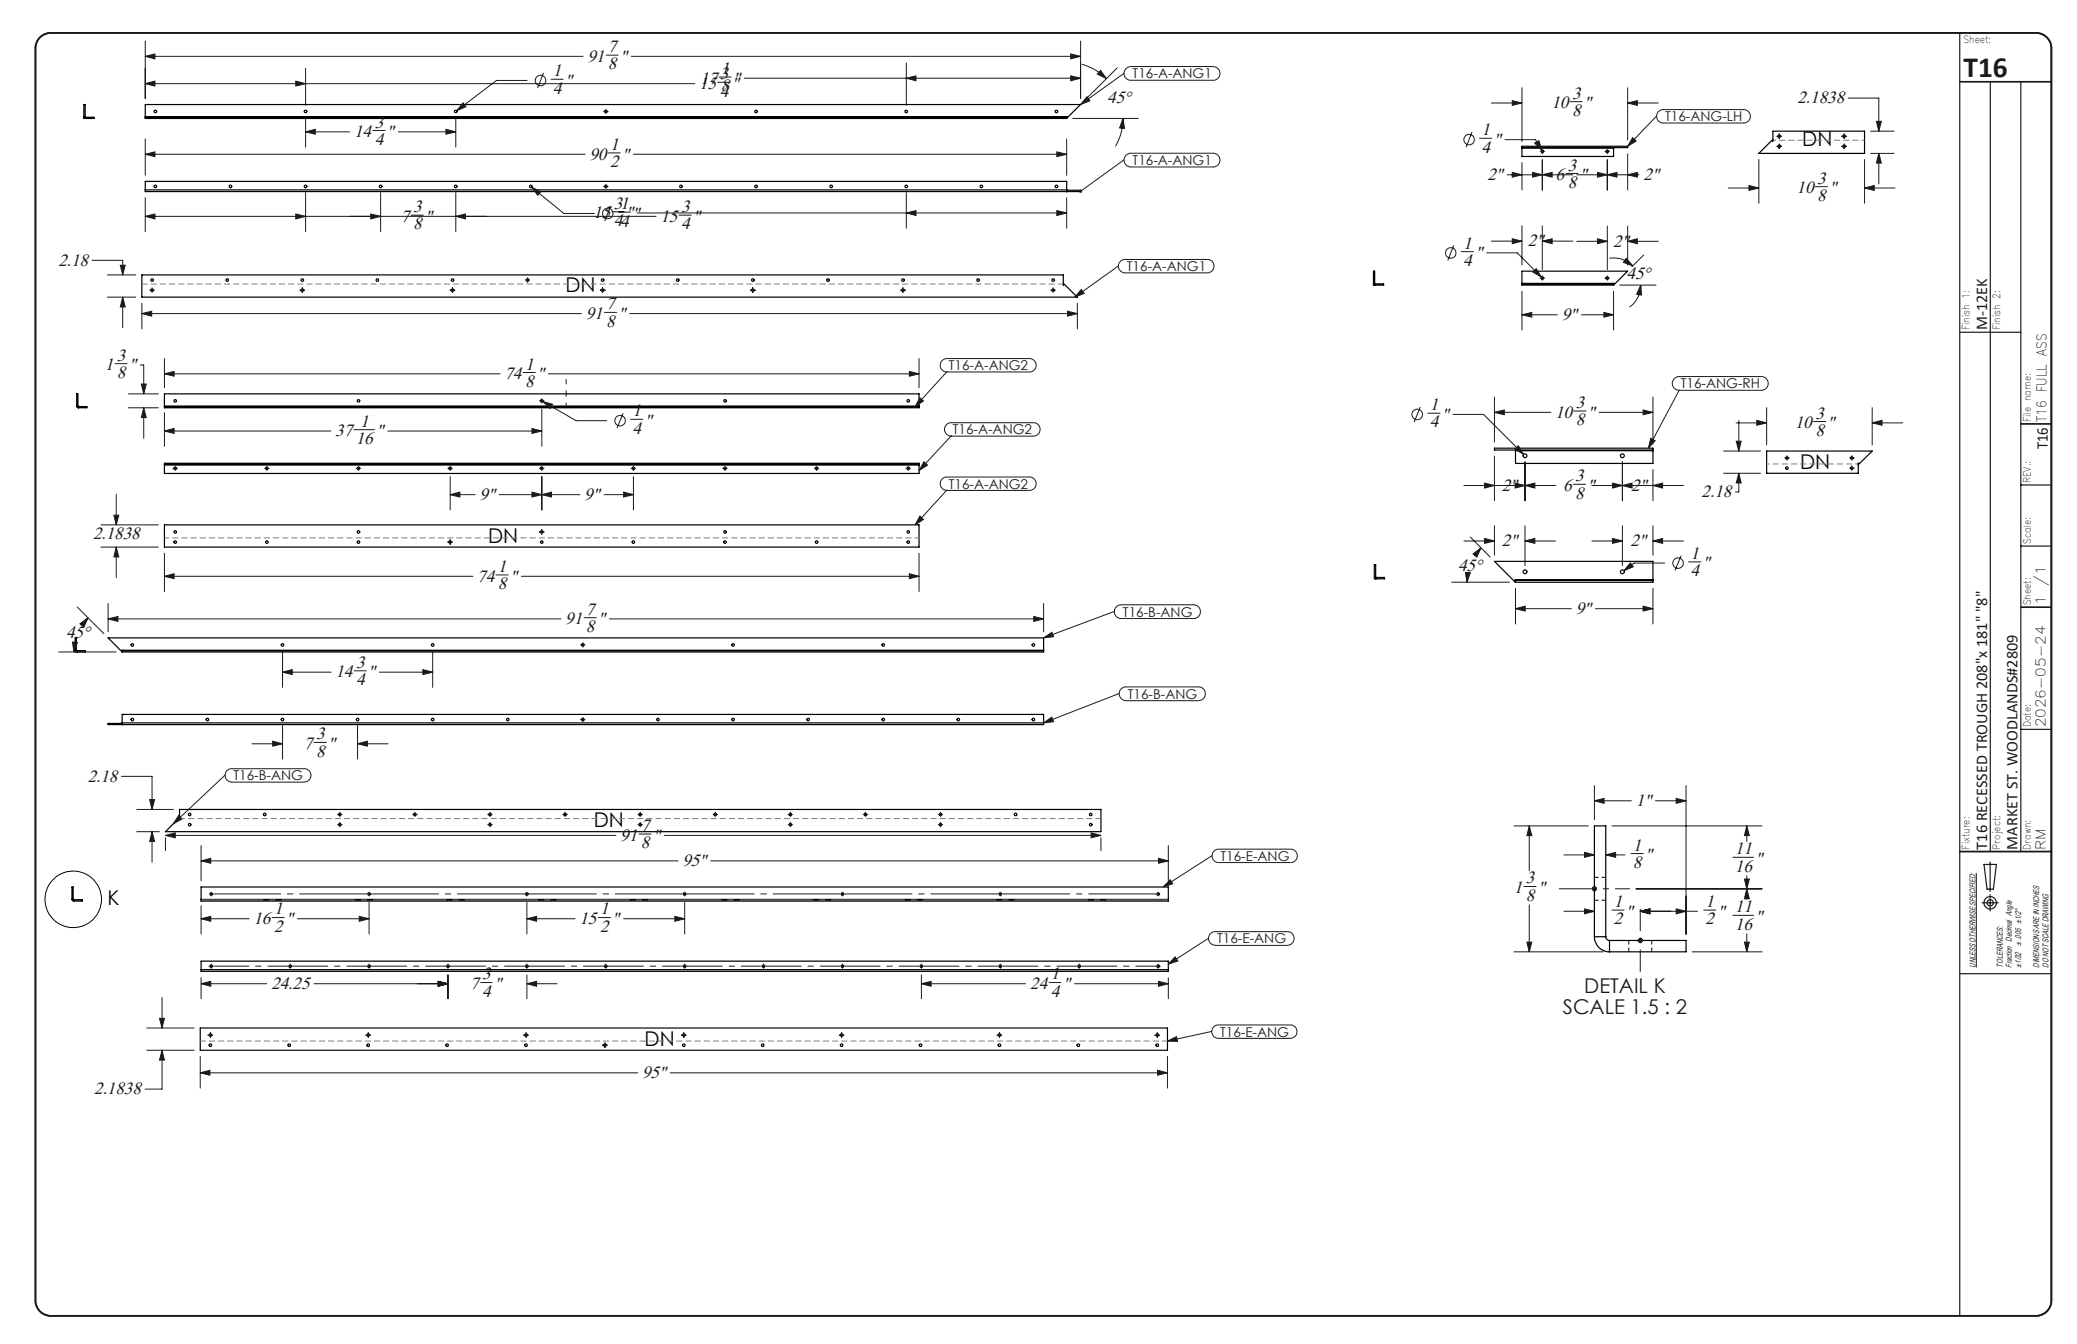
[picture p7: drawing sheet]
<svg xmlns="http://www.w3.org/2000/svg" width="432mm" height="279mm" viewBox="0 0 432 279" stroke-linecap="round" stroke-linejoin="round" font-family="sans-serif">
<defs><g id="words">
<text font-size="6.1" fill="#191924" x="408.2" y="16.1">T16</text>
<g font-size="4.2">
<text x="374.7" y="30.4">DN</text>
<text x="117.6" y="60.6">DN</text>
<text x="374.2" y="97.5">DN</text>
<text x="101.5" y="113">DN</text>
<text x="123.4" y="171.9">DN</text>
<text x="22.4" y="188.2">K</text>
<text x="134" y="217.4">DN</text>
</g>
<g font-size="4.2" fill="#191924">
<text x="329.4" y="206.5">DETAIL K</text>
<text x="324.9" y="210.7">SCALE 1.5 : 2</text>
</g>
<g font-size="3.7" fill="#191924">
<text x="126.4" y="10.8">7</text>
<text x="115" y="15.8">1</text>
<text x="117.5" y="17.8">&quot;</text>
<text x="122.1" y="12.8">91</text>
<text x="126.4" y="14.4">8</text>
<text x="128.9" y="12.8">&quot;</text>
<text x="145.6" y="17.4">173 &quot;</text>
<text x="149.9" y="15.4">1</text>
<text x="115" y="19.4">4</text>
<text x="145.3" y="18.5">15</text>
<text x="149.6" y="20.1">4</text>
<text x="149.9" y="19">8&quot;</text>
<text x="230.2" y="21.5">45°</text>
<text x="322.5" y="22.5">10</text>
<text x="326.8" y="20.5">3</text>
<text x="329.3" y="22.5">&quot;</text>
<text x="373.7" y="21.5">2.1838</text>
<text x="73.6" y="28.5">14</text>
<text x="77.9" y="26.5">3</text>
<text x="80.4" y="28.5">&quot;</text>
<text x="308" y="28.1">1</text>
<text x="326.8" y="24.1">8</text>
<text x="77.9" y="30.1">4</text>
<text x="122.5" y="33.2">90</text>
<text x="126.8" y="31.2">1</text>
<text x="126.8" y="34.8">2</text>
<text x="129.3" y="33.2">&quot;</text>
<text x="308" y="31.7">4</text>
<text x="310.5" y="30.1">&quot;</text>
<text x="325.9" y="35.4">3</text>
<text x="309.2" y="37.4">2&quot;</text>
<text x="323.4" y="37.4">6</text>
<text x="325.9" y="39">8</text>
<text x="328.5" y="37.4">&quot;</text>
<text x="341.7" y="37.4">2&quot;</text>
<text x="373.5" y="40.2">10</text>
<text x="377.8" y="38.2">3</text>
<text x="377.8" y="41.8">8</text>
<text x="380.3" y="40.2">&quot;</text>
<text x="83.3" y="46.1">7</text>
<text x="85.9" y="47.7">8</text>
<text x="85.9" y="44.1">3</text>
<text x="88.4" y="46.1">&quot;</text>
<text x="123.3" y="45.4">15</text>
<text x="127.6" y="47">44</text>
<text x="127.6" y="43.4">31</text>
<text x="130.1" y="45.4">&quot;&quot;</text>
<text x="137.3" y="46.1">15</text>
<text x="141.6" y="44.1">3</text>
<text x="141.6" y="47.7">4</text>
<text x="144.1" y="46.1">&quot;</text>
<text x="304.2" y="51.7">1</text>
<text x="306.7" y="53.7">&quot;</text>
<text x="317.6" y="51.2">2&quot;</text>
<text x="335.4" y="51.3">2&quot;</text>
<text x="12.1" y="55.2">2.18</text>
<text x="304.2" y="55.3">4</text>
<text x="338.2" y="58.1">45°</text>
<text x="126.1" y="64.3">7</text>
<text x="121.8" y="66.3">91</text>
<text x="126.1" y="67.9">8</text>
<text x="128.6" y="66.3">&quot;</text>
<text x="324.7" y="66.5">9&quot;</text>
<text x="21.8" y="77">1</text>
<text x="24.3" y="75">3</text>
<text x="26.8" y="77">&quot;</text>
<text x="109.2" y="76.8">1</text>
<text x="24.3" y="78.6">8</text>
<text x="104.9" y="78.8">74</text>
<text x="109.2" y="80.4">8</text>
<text x="111.7" y="78.8">&quot;</text>
<text x="74.9" y="88.7">1</text>
<text x="131.5" y="86.6">1</text>
<text x="134" y="88.6">&quot;</text>
<text x="297.2" y="88.9">4</text>
<text x="297.2" y="85.3">1</text>
<text x="299.8" y="87.3">&quot;</text>
<text x="323.3" y="86.8">10</text>
<text x="327.6" y="84.8">3</text>
<text x="327.6" y="88.4">8</text>
<text x="330.1" y="86.8">&quot;</text>
<text x="373.1" y="89">10</text>
<text x="377.4" y="87">3</text>
<text x="380" y="89">&quot;</text>
<text x="69.7" y="90.7">37</text>
<text x="74" y="92.3">16</text>
<text x="78.3" y="90.7">&quot;</text>
<text x="131.5" y="90.2">4</text>
<text x="377.4" y="90.6">8</text>
<text x="327.5" y="100">3</text>
<text x="99.7" y="103.9">9&quot;</text>
<text x="121.5" y="103.9">9&quot;</text>
<text x="312.2" y="102">2&quot;</text>
<text x="325" y="102">6</text>
<text x="327.5" y="103.6">8</text>
<text x="330" y="102">&quot;</text>
<text x="339.1" y="102">2&quot;</text>
<text x="353.8" y="103.4">2.18</text>
<text x="19.3" y="112">2.1838</text>
<text x="312.2" y="113.6">2&quot;</text>
<text x="339" y="113.6">2&quot;</text>
<text x="103.5" y="118.9">1</text>
<text x="303.1" y="118.6">45°</text>
<text x="351.5" y="119.8">4</text>
<text x="351.5" y="116.2">1</text>
<text x="354" y="118.2">&quot;</text>
<text x="99.2" y="120.9">74</text>
<text x="103.5" y="122.5">8</text>
<text x="106.1" y="120.9">&quot;</text>
<text x="117.5" y="129.8">91</text>
<text x="121.8" y="127.8">7</text>
<text x="121.8" y="131.4">8</text>
<text x="124.3" y="129.8">&quot;</text>
<text x="327.6" y="127.6">9&quot;</text>
<text x="13.7" y="132.7">45°</text>
<text x="69.7" y="140.8">14</text>
<text x="74" y="142.4">4</text>
<text x="74" y="138.8">3</text>
<text x="76.6" y="140.8">&quot;</text>
<text x="63.2" y="155.7">7</text>
<text x="65.7" y="153.7">3</text>
<text x="68.2" y="155.7">&quot;</text>
<text x="65.7" y="157.3">8</text>
<text x="18.2" y="162.5">2.18</text>
<text x="340.1" y="167.6">1&quot;</text>
<text x="133.2" y="172.8">7</text>
<text x="129" y="174.8">91</text>
<text x="133.2" y="176.4">8</text>
<text x="135.8" y="174.8">&quot;</text>
<text x="339.5" y="176.8">1</text>
<text x="342" y="178.8">&quot;</text>
<text x="360.7" y="177.6">11</text>
<text x="365" y="179.6">&quot;</text>
<text x="141.9" y="180">95&quot;</text>
<text x="314.7" y="185.6">1</text>
<text x="317.2" y="183.7">3</text>
<text x="319.7" y="185.6">&quot;</text>
<text x="339.5" y="180.4">8</text>
<text x="360.7" y="181.2">16</text>
<text x="57" y="190.1">1</text>
<text x="124.8" y="190.1">1</text>
<text x="317.2" y="187.3">8</text>
<text x="335.5" y="188.6">1</text>
<text x="338" y="190.6">&quot;</text>
<text x="354.6" y="188.6">1</text>
<text x="357.1" y="190.6">&quot; 11</text>
<text x="365" y="191.7">&quot;</text>
<text x="52.7" y="192.1">16</text>
<text x="57" y="193.7">2</text>
<text x="59.5" y="192.1">&quot;</text>
<text x="120.5" y="192.1">15</text>
<text x="124.8" y="193.7">2</text>
<text x="127.3" y="192.1">&quot;</text>
<text x="335.5" y="192.2">2</text>
<text x="354.6" y="192.2">2</text>
<text x="360.7" y="193.3">16</text>
<text x="100.3" y="203.6">3</text>
<text x="218.5" y="203.6">1</text>
<text x="56.4" y="205.6">24.25</text>
<text x="97.7" y="205.6">7</text>
<text x="100.3" y="207.2">4</text>
<text x="102.8" y="205.6">&quot;</text>
<text x="214.2" y="205.6">24</text>
<text x="218.5" y="207.2">4</text>
<text x="221" y="205.6">&quot;</text>
<text x="19.6" y="227.5">2.1838</text>
<text x="133.5" y="224.1">95&quot;</text>
</g>
<g font-size="3.4" fill="#191924">
<text x="413.1" y="68.7" transform="rotate(-90 413.1 68.7)">M-12EK</text>
<text x="425.7" y="93.4" transform="rotate(-90 425.7 93.4)">T16</text>
<text x="413.1" y="176.6" transform="rotate(-90 413.1 176.6)">T16 RECESSED TROUGH 208&quot;x 181&quot; &quot;8&quot;</text>
<text x="419.4" y="176.6" transform="rotate(-90 419.4 176.6)">MARKET ST. WOODLANDS#2809</text>
</g>
<g font-size="2.8" fill="#191924">
<text x="235.5" y="16.3">T16-A-ANG1</text>
<text x="346.2" y="25.2">T16-ANG-LH</text>
<text x="235.5" y="34.3">T16-A-ANG1</text>
<text x="234.3" y="56.3">T16-A-ANG1</text>
<text x="197.2" y="77">T16-A-ANG2</text>
<text x="349.4" y="80.7">T16-ANG-RH</text>
<text x="425.5" y="87.7" transform="rotate(-90 425.5 87.7)">T16 FULL ASS</text>
<text x="198.1" y="90.3">T16-A-ANG2</text>
<text x="197.2" y="101.6">T16-A-ANG2</text>
<text x="425.2" y="125.8" transform="rotate(-90 425.2 125.8)">1</text>
<text x="425.2" y="121.7" transform="rotate(-90 425.2 121.7)">/1</text>
<text x="233.5" y="128.2">T16-B-ANG</text>
<text x="234.5" y="145.2">T16-B-ANG</text>
<text x="425.2" y="151.2" transform="rotate(-90 425.2 151.2)">2026-05-24</text>
<text x="48.5" y="162.2">T16-B-ANG</text>
<text x="253.7" y="178.9">T16-E-ANG</text>
<text x="425.2" y="176.6" transform="rotate(-90 425.2 176.6)">RM</text>
<text x="253" y="196.1">T16-E-ANG</text>
<text x="253.6" y="215.5">T16-E-ANG</text>
</g>
<g font-size="2.1" fill="#191924">
<text x="408.2" y="8.9">Sheet:</text>
<text x="409.5" y="68.7" transform="rotate(-90 409.5 68.7)">Finish 1:</text>
<text x="415.8" y="68.7" transform="rotate(-90 415.8 68.7)">Finish 2:</text>
<text x="422.2" y="87.7" transform="rotate(-90 422.2 87.7)">File name:</text>
<text x="422.2" y="100.4" transform="rotate(-90 422.2 100.4)">REV.:</text>
<text x="422.2" y="113.1" transform="rotate(-90 422.2 113.1)">Scale:</text>
<text x="422.2" y="125.8" transform="rotate(-90 422.2 125.8)">Sheet:</text>
<text x="422.2" y="151.2" transform="rotate(-90 422.2 151.2)">Date:</text>
<text x="409.5" y="176.6" transform="rotate(-90 409.5 176.6)">Fixture:</text>
<text x="415.8" y="176.6" transform="rotate(-90 415.8 176.6)">Project:</text>
<text x="422.2" y="176.6" transform="rotate(-90 422.2 176.6)">Drawn:</text>
</g>
<g font-size="1.7" fill="#191924">
<text x="420.2" y="196.6" transform="rotate(-90 420.2 196.6)">± .005 ±1/2°</text>
<text x="410.7" y="201.1" transform="rotate(-90 410.7 201.1)">UNLESS OTHERWISE SPECIFIED:</text>
<text x="416.4" y="201.1" transform="rotate(-90 416.4 201.1)">TOLERANCES:</text>
<text x="418.3" y="201.1" transform="rotate(-90 418.3 201.1)">Fraction Decimal Angle</text>
<text x="420.2" y="201.1" transform="rotate(-90 420.2 201.1)">±1/32</text>
<text x="424" y="201.1" transform="rotate(-90 424 201.1)">DIMENSIONS ARE IN INCHES</text>
<text x="425.9" y="201.1" transform="rotate(-90 425.9 201.1)">DO NOT SCALE DRAWING</text>
</g>
</g></defs>
<g fill="none" stroke="#191924" stroke-width=".21">
<path d="M30.2 11.7l2-.5v1zM30.2 17.4l2-.5v1zM30.2 8.5v12M30.2 11.7h91M30.2 17.4h114.2M61.5 16.9l2 .5-2 .5zM63.5 14.2v7.7M109.6 16.7h-6.4l-8.2 6.3M113 15.2l-1.2 3.1M114.6 16.5h2.5M126 11.5h2.5M131.3 11.7h93.3"/>
<path d="M149.2 17.1h2.6M149.5 16h2.5M154.8 16.3h69.8M188.4 16.3l2-.5v1zM188.4 13.1v8.8M222.6 11.2l2 .5-2 .5zM222.6 15.8l2 .5-2 .5zM224.6 8.5v12M224.9 13.3a11.4 11.4 0 0 1 5.1 3M228.8 14.6l1.2 1.7-1.9-.9zM232.3 14.1l-6.8 6.7M233.7 15.2l-9.1 6.5"/>
<path d="M234 14.3l.6-.4 .5-.1h17.1a1.43 1.43 0 0 1 1.4 1.5 1.43 1.43 0 0 1-1.4 1.4h-17.1a1.43 1.43 0 0 1-1.3-.8 1.43 1.43 0 0 1 .2-1.6zM316.4 18.2v11.2M338.4 18.2v10.9M30.2 32.1l2-.5v1zM30.2 28.9v7.5M30.2 32.1h91.4M63.5 27.4l2-.5v1zM63.5 24.4v6.2M63.5 27.4h9.2M77.5 27.1h2.5M82.8 27.4h12M92.7 26.9l2.1 .5-2.1 .5z"/>
<path d="M94.8 24.4v6.2M96.3 21.4l.6 .8-1.9 .8zM110.6 38.9l1.9 .9-.7 .8zM110.6 38.9l6.6 5.5h6.4M125.5 23.2h.1M125.5 38.8h.1M125.8 23.2h.4M125.8 38.8h.4M126 22.7v.1M126 23v.4M126 23.6h.1M126 38.3h.1"/>
<path d="M126 38.6v.4M126 39.2h.1M126.4 23.2h.1M126.4 38.8h.1M126.4 31.8h2.5M131.7 32.1h90.1M219.7 31.6l2.1 .5-2.1 .5zM221.8 28.9v7.5M223 24.6h13.6M226 20.1l.6 .9-2 .7zM233.5 24.6l.3 2.1-1-.1zM233.5 24.6a11.4 11.4 0 0 1-1.6 5.8"/>
<path d="M233.7 33.2l-9.1 6.6M233.9 32.5l.4-.4 .6-.2h17.3a1.43 1.43 0 0 1 1.4 1.4 1.43 1.43 0 0 1-1.4 1.4h-17.1a1.46 1.46 0 0 1-1.2-2.2zM306 27.4l-1.2 3.2M307.6 28.8h2.5M310.1 21.4h6.3M312.9 29h6.3l1.3 2.3M313.3 36.3h13.7M314.4 20.9l2 .5-2 .5zM314.4 35.8l2 .5-2 .5zM316.4 33.8v5.7M318.6 35.8l2 .5-2 .5zM319.1 29.7l.8-.5 .6 2.1z"/>
<path d="M320.2 31.5h.1M320.4 31.5h.5M320.6 36.3l2.1-.5v1zM320.6 31h.1M320.6 31.3v.4M320.6 31.9v.1M320.6 33.2v6.3M321.1 31.5h.1M325.5 36.1h2.5M326.4 21.1h2.5M327.8 36.3h12.9M332.1 35.8l2.1 .5-2.1 .5z"/>
<path d="M333.7 31.5h.1M333.9 31.5h.5M334.2 36.3l2-.5v1zM334.2 31h.1M334.2 31.3v.4M334.2 31.9v.1M334.2 33.2v6.3M334.6 31.5h.1M338.4 21.4l2-.5v1zM338.4 36.3l2-.5v1zM338.4 32v7.5M338.4 21.4h6.3"/>
<path d="M339.4 28.6l.7 .7-1.7 1.1zM344.4 24.1l-6 6.3M344.7 23.2l.9-.4h16.9a1.39 1.39 0 0 1 1.4 1.4 1.39 1.39 0 0 1-1.4 1.4h-16.7a1.41 1.41 0 0 1-1.3-.8 1.41 1.41 0 0 1 .2-1.6zM359.3 39.1h6.4M363.6 38.6l2.1 .5-2.1 .5zM365.7 33.2v9.1M369.4 28.3h.1M369.4 30.4h.1M369.7 28.3h.4M369.7 30.4h.4M369.9 27.8v.1M369.9 28.1v.4"/>
<path d="M369.9 28.8h.1M369.9 30h.1M369.9 30.2v.4M369.9 30.8v.1M370.3 28.3h.1M370.3 30.4h.1M377.4 38.8h2.5M382.9 28.3h.1M382.9 30.4h.1M383.2 28.3h.4M383.2 30.4h.4M383.4 27.8v.1"/>
<path d="M383.4 28.1v.4M383.4 28.8h.1M383.4 30h.1M383.4 30.2v.4M383.4 30.8v.1M383.8 28.3h.1M383.8 30.4h.1M384.2 20.4h6.4v6.9M387.6 39.1l2-.5v1zM387.6 33.2v9.1M387.6 39.1h6.4M388.9 31.9h4.9"/>
<path d="M388.9 27.3h4.9M390.1 25.2h1l-.5 2.1zM390.6 31.9l.5 2h-1zM390.6 31.9v6.3M19.2 54.1h6.3v3.1M22.3 57.2h5.9M25 55.1h1l-.5 2.1zM30.2 45l2-.5v1zM30.2 41.1v7.1M30.2 45h106.2M31.6 59.8v.1M61.5 44.5l2 .5-2 .5z"/>
<path d="M62.8 59.8v.1M63.5 40v8.2M77.1 44.5l2 .5-2 .5zM79.1 40v8.2M85.5 44.7h2.5M94.1 59.8v.1M94.8 45l2-.5v1zM94.8 40v8.2M109.2 58.2h.1M109.5 58.2h.4M109.7 57.7v.1M109.7 58v.4"/>
<path d="M109.7 58.6v.1M110.1 58.2h.1M125.3 59.8v.1M127 42.8l-1.3 3.1M127.2 44h2.6M128.6 44.1h2.5M132.5 44.3h89.3M141.2 44.7h2.5M156.5 59.8v.1M187.7 59.8v.1M188.4 44.3l2-.5v1zM188.4 40v7.4"/>
<path d="M218.9 59.8v.1M219.7 43.8l2.1 .5-2.1 .5zM221.8 41.1v6.3M232.5 55.3l-9.1 6.5M232.9 54.4l.9-.5h17.2a1.39 1.39 0 0 1 1.4 1.4 1.39 1.39 0 0 1-1.4 1.4h-17.1a1.39 1.39 0 0 1-1.3-.8 1.39 1.39 0 0 1 .3-1.5zM302.2 51l-1.2 3.2M303.8 52.3h2.5M309.1 52.6h6.3l5.1 5M310.1 50.1h6.3M314.4 49.6l2 .5-2 .6zM316.4 47v8.1M318.7 56.6l.7-.8 1.1 1.8z"/>
<path d="M320.2 57.8h.1M320.4 57.8h.5M320.6 50.1l2.1-.5v1.1zM320.6 47v9.1M320.6 57.3v.1M320.6 57.6v.4M320.6 58.2v.1M320.6 50.1h6.4M321.1 57.8h.1M327.8 50.2h6.4M332.1 49.6l2.1 .6-2.1 .5zM333.7 57.8h.1"/>
<path d="M333.9 57.8h.5M334.2 47v9.1M334.2 57.3v.1M334.2 57.6v.4M334.2 58.2v.1M334.6 53.7a5.5 5.5 0 0 1 4.8 1.6M334.6 57.8h.1M336.7 59.3h7.6M338.1 53.7l1.3 1.6-1.9-.8zM338.4 50.2l2-.6v1.1zM338.4 50.2h6.3M338.4 47v8.1"/>
<path d="M341.1 59.3l.2 2-1-.1zM341.1 59.3a5.5 5.5 0 0 1-2.3 4.5M341.7 53l-2.4 2.5M22.3 61.8h5.9M23.9 75.6h2.5M25.5 61.8l.5 2h-1zM25.5 61.8v6.3M29.2 75.9h.7v6M29.4 79.8h1l-.5 2.1zM29.5 65.2l2-.5v1zM29.5 63v5.4M29.5 65.2h91.4"/>
<path d="M31.2 60.3h.1M31.4 60.3h.4M31.6 60.1v.4M31.6 60.7v.1M32 60.3h.1M34.2 77.7l2-.5v1zM34.2 74.5v6.1M34.2 77.7h69.8M62.4 60.3h.1M62.6 60.3h.4M62.8 60.1v.4M62.8 60.7v.1"/>
<path d="M63.3 60.3h.1M93.6 60.3h.1M93.8 60.3h.5M94.1 60.1v.4M94.1 60.7v.1M94.5 60.3h.1M108.8 77.4h2.5M114 77.7h77.1M124.8 60.3h.1M125.1 60.3h.4M125.3 60.1v.4M125.3 60.7v.1"/>
<path d="M125.7 64.9h2.5M125.7 60.3h.1M130.9 65.2h93.1M156 60.3h.1M156.3 60.3h.4M156.5 60.1v.4M156.5 60.7v.1M156.9 60.3h.1M187.3 60.3h.1M187.5 60.3h.4M187.7 60.1v.4M187.7 60.7v.1"/>
<path d="M188.1 60.3h.1M189.1 77.2l2 .5-2 .5zM191.1 74.5v6.1M195.8 75l.9-.5h17.3a1.39 1.39 0 0 1 1.4 1.4 1.39 1.39 0 0 1-1.4 1.4h-17.2a1.39 1.39 0 0 1-1.2-.8 1.39 1.39 0 0 1 .2-1.5zM196.8 77.3l-6.5 7.2M218.5 60.3h.1M218.7 60.3h.4M218.9 60.1v.4M218.9 60.7v.1M219.4 60.3h.1M221.9 64.7l2.1 .5-2.1 .5zM224 63v5.4"/>
<path d="M224.8 60.2l.6 .8-2 .8zM316.4 65.4l2.1-.5v1zM316.4 60.5v8.1M316.4 65.4h7.4M328.8 65.4h6.7M333.4 64.9l2.1 .5-2.1 .5zM335.5 60.5v8.1M348 78.8l.9-.5h17.3a1.43 1.43 0 0 1 1.4 1.4 1.43 1.43 0 0 1-1.4 1.4h-17.1a1.44 1.44 0 0 1-1.3-.8 1.44 1.44 0 0 1 .2-1.5zM26.7 84.8h6.2M26.7 81.9h6.2M29.9 84.8l.5 2h-1zM29.9 84.8v6.3"/>
<path d="M34.2 89.6l2-.5v1zM34.2 85.8v7M34.2 89.6h34.6M35.9 97.4h.1M36.2 97.4h.5M36.4 96.9h.1M36.4 97.2v.4M36.4 97.8h.1M36.9 97.4h.1M55 97.4h.1M55.3 97.4h.4M55.5 96.9h.1"/>
<path d="M55.5 97.2v.4M55.5 97.8h.1M55.9 97.4h.1M73.6 89.3h4.3M74 97.4h.1M74.3 97.4h.5M74.5 96.9h.1M74.5 97.2v.4M74.5 97.8h.1M75 97.4h.1M80.6 89.6h32M93.1 97.4h.1"/>
<path d="M93.4 97.4h.4M93.6 96.9h.1M93.6 97.2v.4M93.6 97.8h.1M93.6 99.1v6.9M94 97.4h.1M110.6 89.1l2 .5-2 .5zM112.1 83.3h.1M112.1 97.4h.1M112.4 83.3h.5M112.4 97.4h.5M112.6 82.9h.1"/>
<path d="M112.6 83.1v.4M112.6 83.7v.1M112.6 85.1v7.7M112.6 96.9h.1M112.6 97.2v.4M112.6 97.8h.1M112.6 99.1v6.9M112.9 83.5l2 .5-.5 .9zM112.9 83.5l6.9 4h6.3M113.1 83.3h.1M113.1 97.4h.1M129.5 85.9l-1.2 3.1"/>
<path d="M131.1 87.2h2.5M131.2 97.4h.1M131.5 97.4h.4M131.7 96.9h.1M131.7 97.2v.4M131.7 97.8h.1M131.7 99.1v6.9M132.1 97.4h.1M150.2 97.4h.1M150.5 97.4h.5M150.7 96.9h.1M150.7 97.2v.4"/>
<path d="M150.7 97.8h.1M151.2 97.4h.1M169.3 97.4h.1M169.6 97.4h.4M169.8 96.9h.1M169.8 97.2v.4M169.8 97.8h.1M170.2 97.4h.1M188.3 97.4h.1M188.6 97.4h.5M188.8 96.9h.1M188.8 97.2v.4"/>
<path d="M188.8 97.8h.1M189.3 97.4h.1M191.2 82.7l.8 .7-1.7 1.1zM192.1 96l.7 .7-1.7 1.1zM195.8 99.6l.9-.4h17.3a1.39 1.39 0 0 1 1.4 1.4 1.39 1.39 0 0 1-1.4 1.4h-17.2a1.39 1.39 0 0 1-1.2-.9 1.39 1.39 0 0 1 .2-1.5zM196.7 88.3l.9-.4h17.2a1.39 1.39 0 0 1 1.5 1.4 1.39 1.39 0 0 1-1.5 1.4h-17a1.41 1.41 0 0 1-1.3-.9 1.41 1.41 0 0 1 .2-1.5zM197.8 90.6l-6.7 7.2M295.3 84.6l-1.3 3.1M296.8 85.9h2.6M302.1 86.1h6.3l8.4 8.4M310.7 85.7l2-.5v1zM310.7 82.5v9.4"/>
<path d="M310.7 94.8v9.3M310.7 85.7h11.7M315 93.4l.7-.7 1.1 1.8zM317 96v8.1M327.2 85.4h2.5M332.5 85.7h11.1M337.3 96v8.1M341.6 85.2l2 .5-2 .5zM343.2 91.1l.9 .5-1.4 1.6zM343.6 82.5v9.8M343.6 97.6v6.5M349.1 81.1l-6.4 12.1"/>
<path d="M358.3 93.8h7.7M358.3 98.4h7.7M360.9 87.9h6.4M361 91.7h1l-.5 2.1zM361.5 98.4l.5 2h-1zM361.5 98.4v3.9h-.7M361.5 87.4v6.4M365.2 87.4l2.1 .5-2.1 .5zM367.3 84.7v7.8M371 95.2h.1M371.3 95.2h.4M371.5 94.7v.1"/>
<path d="M371.5 95v.4M371.5 95.6v.1M371.9 95.2h.1M377 87.6h2.6M384.5 97.3h.1M384.5 95.2h.1M384.8 97.3h.4M384.8 95.2h.4M385 94.7v.1M385 95v.4M385 95.6v.1M385 96.8v.1"/>
<path d="M385 97.1v.4M385 97.8h.1M385.4 97.3h.1M385.4 95.2h.1M389.2 87.9l2.1-.5v1zM389.2 87.9h6.4M389.2 84.7v7.8M21 109.1h11.9M21 113.7h11.9M23.7 107.1h1l-.5 2zM24.2 113.7l.5 2.1h-1zM24.2 102.8v6.3"/>
<path d="M24.2 113.7v6.4M34.2 119.8l2-.5v1zM34.2 115v8M34.2 119.8h64.1M93.1 112.7h.1M93.4 112.7h.4M93.6 102.8l2-.5v1zM93.6 102.8h5.2M93.6 112.2v.1M93.6 112.5v.4M93.6 113.1v.1M94 112.7h.1"/>
<path d="M103.1 119.5h2.6M103.8 102.8h16.8M108.4 119.8h82.7M110.6 102.3l2 .5-2 .5zM112.1 110.6h.1M112.4 110.6h.5M112.6 102.8l2.1-.5v1zM112.6 110.1v.1M112.6 110.4v.4M112.6 111v.1M113.1 110.6h.1M125.6 102.8h6.1"/>
<path d="M129.6 102.3l2.1 .5-2.1 .5zM189.1 119.3l2 .5-2 .5zM191.1 115v8M191.2 107.3l.8 .7-1.7 1.1zM196.8 101.9l-6.5 7.2M304.3 112.5h6.4M304.3 100.9h19.1M304.7 119l1 .1-.7 1.9zM305.1 119.5l-.1 1.5M305.7 111.7l4.1 4.1M306.2 115.1l1.7-1.2-.9 1.9zM307.9 113.9l-1.3 1.7"/>
<path d="M308.6 111.9l2.1 .6-2.1 .5zM308.6 100.4l2.1 .5-2.1 .6zM310.7 109.3v6.1M315 100.4l2 .5-2 .6zM317 112.5l2.1-.6v1.1zM317 100.9l2.1-.5v1.1zM317 112.5h6.4M317 109.3v8.3M327.1 100.7h2.5M330.9 112.5h6.4M330.9 100.9h19.1M335.2 111.9l2.1 .6-2.1 .5z"/>
<path d="M335.2 100.4l2.1 .5-2.1 .6zM337.3 100.9l2-.5v1.1zM337.3 109.3v8.3M338.9 117l.6 .8-1.9 .8zM343.6 112.5l2.1-.6v1.1zM343.6 100.9l2.1-.5v1.1zM343.6 109.3v6.1M343.6 112.5h6.4M346.1 117.1h-6.4l-2.1 1.5M349.5 115.5l-1.3 3.1M351 116.8h2.6M12.2 135.5h11.9"/>
<path d="M15.1 133.5l1 .1-.7 1.9zM15.6 133.5l-.2 2M16.1 126.2l5.5 5.5M16.6 129.7l1.7-1.3-.9 2zM18.3 128.4l-1 1.2M22.5 128.7l2-.5v1zM22.5 125.5v5.8M22.5 128.7h94.1M58.7 139.7l2-.5v1zM58.7 135.3v7.6M58.7 139.7h10.1M73.6 139.5h2.6"/>
<path d="M78.9 139.7h11.1M87.9 139.2l2.1 .5-2.1 .5zM90 135.3v7.6M120.7 134.1h.1M121 134.1h.4M121.2 133.6h.1M121.2 133.8v.5M121.2 134.5h.1M121.4 128.4h2.6M121.6 134.1h.1M126.7 128.7h90.3M214.9 128.2l2.1 .5-2.1 .5z"/>
<path d="M217 132.6l1.7-1.2 .3 1zM217 125.5v5.8M231.7 127.1l-14.7 5.5M232.1 126.1l.8-.4h15.2a1.43 1.43 0 0 1 1.5 1.5 1.43 1.43 0 0 1-1.5 1.4h-15a1.43 1.43 0 0 1-1.4-.9 1.43 1.43 0 0 1 .4-1.6zM301.8 121h12M315.1 126.5l2-.5v1zM315.1 122.3v7.4M315.1 126.5h11.6M331.7 126.5h11.9M341.6 126l2 .5-2 .5zM343.6 122.3v7.4M52.4 154.6h6.3"/>
<path d="M56.7 154.1l2 .5-2 .5zM58.7 150.8v7M65.3 154.3h2.5M74.3 154.6l2.1-.5v1zM74.3 150.8v7M74.3 154.6h6.4M120.7 149.6h.1M121 149.6h.4M121.2 149.1v.1M121.2 149.4v.4M121.2 150v.1M121.6 149.6h.1"/>
<path d="M217 150.3l1.7-1.2 .3 .9zM232.7 144.2l-15.7 6.1M233 143.3l.9-.5h15.3a1.43 1.43 0 0 1 1.4 1.4 1.43 1.43 0 0 1-1.4 1.5h-15.1a1.44 1.44 0 0 1-1.3-.9 1.44 1.44 0 0 1 .2-1.5zM25.3 161.4h6.3v6.9M28.4 172.9h4.7M28.4 168.3h7.7M31.1 166.2h1l-.5 2.1zM31.6 172.9l.5 2h-1zM31.6 172.9v6.3M34.4 173.7l2-.6v1.1zM34.4 174.2v2.6M34.4 173.7h93.7"/>
<path d="M37.1 169.5l.8 .8-1.9 1zM41.8 179l2-.6v1.1zM41.8 175.8v7.3M41.8 179h99.2M46.8 161.1l-10.8 10.2M47.3 160.1l.7-.3h15.3a1.39 1.39 0 0 1 1.4 1.4 1.39 1.39 0 0 1-1.4 1.4h-15.1a1.41 1.41 0 0 1-1.3-.9 1.41 1.41 0 0 1 .4-1.6zM70.2 169.3h.1M70.2 171.4h.1M70.4 169.3h.5M70.4 171.4h.5M70.7 168.8v.1M70.7 169.1v.4"/>
<path d="M70.7 169.8h.1M70.7 171h.1M70.7 171.2v.5M70.7 171.9h.1M71.1 169.3h.1M71.1 171.4h.1M85.8 169.3h.1M86 169.3h.5M86.3 168.8v.1M86.3 169.1v.4M86.3 169.8h.1M86.7 169.3h.1"/>
<path d="M101.4 169.3h.1M101.4 171.4h.1M101.7 169.3h.4M101.7 171.4h.4M101.9 168.8v.1M101.9 169.1v.4M101.9 169.8h.1M101.9 171h.1M101.9 171.2v.5M101.9 171.9h.1M102.3 169.3h.1M102.3 171.4h.1"/>
<path d="M117 169.3h.1M117.3 169.3h.4M117.5 168.8v.1M117.5 169.1v.4M117.5 169.8h.1M117.9 169.3h.1M132.6 169.3h.1M132.6 171.4h.1M132.9 173.4h2.5M132.9 169.3h.4M132.9 171.4h.4M133.1 168.8v.1"/>
<path d="M133.1 169.1v.4M133.1 169.8h.1M133.1 171h.1M133.1 171.2v.5M133.1 171.9h.1M133.5 169.3h.1M133.5 171.4h.1M138.1 173.7h90.8M147.7 179h95.2M148.2 169.3h.1M148.5 169.3h.4M148.7 168.8v.1"/>
<path d="M148.7 169.1v.4M148.7 169.8h.1M149.1 169.3h.1M163.8 169.3h.1M163.8 171.4h.1M164.1 169.3h.4M164.1 171.4h.4M164.3 168.8v.1M164.3 169.1v.4M164.3 169.8h.1M164.3 171h.1M164.3 171.2v.5"/>
<path d="M164.3 171.9h.1M164.7 169.3h.1M164.7 171.4h.1M179.5 169.3h.1M179.7 169.3h.4M179.9 168.8v.1M179.9 169.1v.4M179.9 169.8h.1M180.3 169.3h.1M195.1 169.3h.1M195.1 171.4h.1M195.3 169.3h.5"/>
<path d="M195.3 171.4h.5M195.5 168.8v.1M195.5 169.1v.4M195.5 169.8h.1M195.5 171h.1M195.5 171.2v.5M195.5 171.9h.1M196 169.3h.1M196 171.4h.1M226.8 173.1l2.1 .6-2.1 .5zM228.9 174.2v2.6M240.8 178.4l2.1 .6-2.1 .5z"/>
<path d="M242.9 175.8v7.3M252 177.9l-10.2 6.5M252.4 176.9l.8-.4h15.1a1.39 1.39 0 0 1 1.4 1.4 1.39 1.39 0 0 1-1.4 1.4h-14.9a1.38 1.38 0 0 1-1.3-.9 1.38 1.38 0 0 1 .3-1.5zM314.7 171.7h15.5M317.9 171.7l.6 2h-1.1zM317.9 171.7v9.3M325.1 177.7h6.4M329.4 177.2l2.1 .5-2.1 .5zM331.5 166.5l2-.5v1zM331.5 163.3v7.1M331.5 166.5h7.7M333.8 177.7l2.1-.5v1z"/>
<path d="M333.8 177.7h4M335.1 171.7h31.2M339.1 177.4h2.5M344.2 166.5h6.3M348.5 166l2 .5-2 .5zM350.5 163.3v30.9M360.3 178.2h4.3M363.1 171.7l.6 2h-1zM363.1 171.7v3.2M41.8 191l2-.5v1zM41.8 188.3v5.9M41.8 191h10"/>
<path d="M43.4 185.8h.1M43.7 185.8h.4M43.9 185.4h.1M43.9 185.6v.5M43.9 186.3h.1M56.6 190.7h2.5M61.8 191h14.9M74.7 190.5l2 .5-2 .5zM76.5 185.8h.4M76.7 185.4h.1M76.7 185.6v.5M76.7 186.3h.1"/>
<path d="M76.7 187.6v6.6M109.3 185.8h.4M109.5 191l2-.5v1zM109.5 185.4h.1M109.5 185.6v.5M109.5 186.3h.1M109.5 187.6v6.6M109.5 191h10.1M124.4 190.7h2.5M129.6 191h12.7M140.3 190.5l2 .5-2 .5zM142.1 185.8h.5"/>
<path d="M142.3 185.4h.1M142.3 185.6v.5M142.3 186.3h.1M142.3 187.6v6.6M174.9 185.8h.5M175.2 185.4h.1M175.2 185.6v.5M175.2 186.3h.1M207.8 185.8h.4M208 185.4h.1M208 185.6v.5M208 186.3h.1"/>
<path d="M240.6 185.8h.4M240.8 185.4h.1M240.8 185.6v.5M240.8 186.3h.1M241.2 185.8h.1M243.3 182.9l.5 .8-2 .7zM244.3 198.9l.6 .9-2 .6zM251.2 195.1l-8.3 5.3M251.6 194.1l.9-.4h15.1a1.43 1.43 0 0 1 1.4 1.4 1.43 1.43 0 0 1-1.4 1.4h-14.9a1.46 1.46 0 0 1-1.3-.8 1.46 1.46 0 0 1 .2-1.6zM314.7 197.9h18.6M316.8 184.3h2.5M317.4 195.9h1.1l-.6 2z"/>
<path d="M317.9 188.1v9.8M325.1 189.4h6.4M329.4 188.9l2.1 .5-2.1 .6zM335.1 189.2h2.5M340.1 184.8h26.2M341 189.4l2-.5v1.1zM341 189.4h11.9M348.5 188.9l2 .5-2 .6zM351.8 197.9h14.5M354.2 189.2h2.5M360.3 190.3h4.3M362.7 182.7h1l-.6 2.1z"/>
<path d="M362.7 195.9h1l-.6 2zM363.1 184.8l.6 2h-1zM363.1 182.1v4.9M363.1 194.1v3.8M410.9 181.5v19.6M30.5 213.7h9.9M30.5 218.3h9.9M33.2 211.7h1l-.5 2zM33.7 218.3l.5 2.1h-1zM33.7 218.3v8.1h-3.5M33.7 207.4v6.3M41.6 219.6v6.6"/>
<path d="M41.8 204.5l2-.5v1zM41.8 204.5h13.7M41.8 203.2v4.5M43.3 215.2h.1M43.4 200.9h.1M43.5 215.2h.5M43.7 200.9h.4M43.7 214.7v.1M43.7 215v.4M43.7 215.6v.1M43.9 200.4h.1M43.9 200.7v.4"/>
<path d="M43.9 201.3h.1M44.2 215.2h.1M60.1 200.9h.4M60.3 200.4h.1M60.3 200.7v.4M60.3 201.3h.1M65.2 204.5h27.9M76.1 215.2h.1M76.3 215.2h.5M76.5 200.9h.4M76.6 214.7v.1M76.6 215v.4"/>
<path d="M76.6 215.6v.1M76.7 200.4h.1M76.7 200.7v.4M76.7 201.3h.1M77 215.2h.1M91.1 204l2 .5-2 .5zM92.9 200.9h.4M93.1 200.4h.1M93.1 200.7v.4M93.1 201.3h.1M93.1 202.6v5.1M99.9 204.3h2.5"/>
<path d="M108.9 215.2h.1M109.1 215.2h.5M109.3 200.9h.4M109.4 214.7v.1M109.4 215v.4M109.4 215.6v.1M109.5 204.5l2-.5v1zM109.5 200.4h.1M109.5 200.7v.4M109.5 201.3h.1M109.5 202.6v5.1M109.5 204.5h6.4"/>
<path d="M109.8 215.2h.1M125.3 217.3h.1M125.6 217.3h.4M125.7 200.9h.5M125.8 216.8v.1M125.8 217.1v.4M125.8 217.7v.1M125.9 200.4h.1M125.9 200.7v.4M125.9 201.3h.1M126.2 217.3h.1M141.7 215.2h.1"/>
<path d="M142 215.2h.4M142.1 200.9h.5M142.2 214.7v.1M142.2 215v.4M142.2 215.6v.1M142.3 200.4h.1M142.3 200.7v.4M142.3 201.3h.1M142.6 215.2h.1M158.5 200.9h.5M158.7 200.4h.1M158.7 200.7v.4"/>
<path d="M158.7 201.3h.1M174.5 215.2h.1M174.8 215.2h.4M174.9 200.9h.5M175 214.7v.1M175 215v.4M175 215.6v.1M175.2 200.4h.1M175.2 200.7v.4M175.2 201.3h.1M175.4 215.2h.1M191.3 200.9h.5"/>
<path d="M191.6 204.5l2-.5v1zM191.6 204.5h21.7M191.6 200.4h.1M191.6 200.7v.4M191.6 201.3h.1M191.6 202.6v5.1M207.3 215.2h.1M207.6 215.2h.4M207.8 200.9h.4M207.8 214.7v.1M207.8 215v.4M207.8 215.6v.1"/>
<path d="M208 200.4h.1M208 200.7v.4M208 201.3h.1M208.2 215.2h.1M218.1 204.3h2.5M223.3 204.5h19.6M224.2 200.9h.4M224.4 200.4h.1M224.4 200.7v.4M224.4 201.3h.1M240.1 215.2h.1M240.4 215.2h.4"/>
<path d="M240.6 200.9h.4M240.6 214.7v.1M240.6 215v.4M240.6 215.6v.1M240.8 200.4h.1M240.8 200.7v.4M240.8 201.3h.1M240.8 204l2.1 .5-2.1 .5zM241 215.2h.1M241.2 200.9h.1M242.7 216.4l1.9-.9 .2 1zM242.7 219.6v6.6"/>
<path d="M242.9 203.2v4.5M251.9 214.4l-9.2 2M252.3 213.5l.9-.4h15.1a1.39 1.39 0 0 1 1.4 1.4 1.39 1.39 0 0 1-1.4 1.4h-15a1.41 1.41 0 0 1-1.2-.9 1.41 1.41 0 0 1 .2-1.5zM41.6 223l2-.5v1zM41.6 223h91M139.3 223h103.4M240.7 222.5l2 .5-2 .5z"/>
<circle cx="112.4" cy="16.7" r="1.1"/>
<circle cx="305.4" cy="29" r="1.1"/>
<circle cx="126.4" cy="44.4" r="1.1"/>
<circle cx="301.6" cy="52.6" r="1.09"/>
<circle cx="128.9" cy="87.4" r="1.09"/>
<circle cx="294.6" cy="86.2" r="1.09"/>
<circle cx="348.9" cy="117.1" r="1.08"/>
</g>
<g fill="none" stroke="#191924" stroke-width=".25">
<path d="M407.4 6.8v266.7M413.8 17v160M420.1 17v160M407.4 69.1h12.7M420.1 113.5h6.4M420.1 100.8h6.4M420.1 151.6h6.4M407.4 177h19.1M412.5 179.7h2.5l-.6 5.2h-1.3zM413.7 179.2v6.1M412.1 187.7h3.3M413.7 186v3.4"/>
<path d="M407.4 202.4h19.1"/>
<circle cx="413.7" cy="187.7" r=".66"/>
<circle cx="413.8" cy="187.7" r="1.29"/>
</g>
<path d="M8.2 7.9a3.3 3.3 0 0 1 2.3-1.1h412.8a3.2 3.2 0 0 1 3.2 3.2v260.4a3.2 3.2 0 0 1-3.2 3.1h-412.8a3.2 3.2 0 0 1-3.1-3.1v-260.4a3.2 3.2 0 0 1 .8-2.1zM407.4 17h19.1M420.1 88.1h6.4M420.1 126.2h6.4M407.4 177h19.1" fill="none" stroke="#191924" stroke-width=".35"/>
<g fill="none" stroke="#000" stroke-width=".25">
<path d="M17.7 24.3l.1 .1M17.7 24.3h-.3l.4 .3M17.7 24.3v-2.6h-.3v2.9h.2M17.8 24.4v.2M17.8 24.4h1.7v.2h-1.7M30.2 24.3v.1M30.2 39.5v.3h194.4v-.3h-2.8M30.2 24.3h191.6M30.2 24.3v-2.6h194.4l-2.8 2.9M30.2 39.5v-1.8h191.6v1.8M30.2 39.5h191.6M221.8 24.3v.1h-191.6"/>
<path d="M221.8 24.3h.1M221.8 39.5v.3M221.8 39.5h.1M221.8 39.8h.1M221.8 24.3v.3h-191.6v-.2M316.4 30.7v.1M316.4 30.4h22v.3h-22zM316.4 30.8v1.7h19.1v-1.7M316.4 30.8h19.1M335.5 30.7v.1M368.6 27.3h19v4.6h-21.9l2.8-2.9 .1 .3zM29.5 57.2h191.6v2v-.3l2.9 2.9h-194.5z"/>
<path d="M285.8 58.9h-.3v.2l.4 .2M285.8 58.9l.1 .1M285.8 58.9v-2.5h-.3v2.8h.2M285.9 59v.3M285.9 59h1.8v.3h-1.8M316.4 58.9v.1M316.4 56.4h22l-2.9 2.8v-.3h-19.1zM316.4 59h19.1M316.4 59v.3h19.1v-.3M335.5 58.9v.1M15.9 84.4l.1 .2 .3 .2M15.9 84.4v-2.5h.3v2.5"/>
<path d="M15.9 84.4h.3M16.2 84.4l.1 .1M16.3 84.5v.3M16.3 84.5h1.8v.3h-1.8M34.2 84.4v.1M34.2 96.6v.1M34.2 84.4h156.9M34.2 84.4v-2.5h156.9v2.5M34.2 84.5h156.9M34.2 84.5v.3h156.9v-.3M34.2 96.6v-.3h156.9v.3M34.2 96.7v1.7h156.9v-1.7"/>
<path d="M34.2 96.6h156.9M34.2 96.7h156.9M191.1 84.4v.1M191.1 96.6v.1M310.7 93.2h32.9v.4h-32.9zM315.1 93.6v.1M315.1 93.7v2.6h28.5v-2.6M315.1 93.7h28.5M343.6 93.6v.1M386.3 96.3h.1M386.3 96.3v2.1h-19v-4.6h21.9l-2.9 2.8M34.2 109.1h156.9v4.6h-156.9z"/>
<path d="M285.7 117.4h.3v2.9h-.3zM286 120l.1 .1M310.7 116.7h32.9v3.8h-28.6v.5zM15.6 132.6h.3v2.9h-.3zM15.8 135.5h.2M15.9 135.2l.1 .1M16 135.3h1.7v.2h-1.7M16 135.3v.2M22.5 132.6h194.5v2.6h-191.6v.3zM25.4 135.2v.1M25.4 135.3v.2h191.6v-.2M25.4 135.3h191.6"/>
<path d="M217 135.2v.1M285.9 120.3h.2M286.1 120.1h1.7v.2h-1.7M286.1 120.1v.2M315.1 120.5v.2M315.1 120.7v.3h28.5v-.3M315.1 120.7h28.5M343.6 120.5v.2M25.4 150.4v.2M25.4 150.3v.3M25.4 150.3v-1.8h191.6v1.8M25.4 150.3h191.6"/>
<path d="M217 150.3v.3h-194.5v-.2h2.9M37.3 168.3h191.6v4.6h-194.5l2.9-2.9v.3zM15 187l.3 .3M15 187h.2M15 187v-2.6h.2v2.6M15.2 187h.1M15.3 187v.3M15.3 187h1.8v.3h-1.8M41.8 187h.1M41.8 187h201.1M41.8 187v-2.6h201.1v2.6M41.8 187v.3h201.1v-.3"/>
<path d="M242.9 187h.1M331.5 194.7a3.1 3.1 0 0 0 3.1 3.2M331.5 194.7h2.3M331.5 194.7v-23h2.3v23M333.8 194.7a.78 .78 0 0 0 .8 .8M334.6 195.5v2.4M334.6 195.5h15.9v2.4h-15.9M41.6 213.7h201.1v4.6h-201.1zM41.8 201.6v.3h201.1v-.3M41.8 201.6v-1.8h201.1v1.8M41.8 201.6h201.1"/>
<circle cx="32.3" cy="23.2" r=".26"/>
<circle cx="32.3" cy="38.8" r=".26"/>
<circle cx="47.9" cy="38.8" r=".27"/>
<circle cx="63.5" cy="38.8" r=".26"/>
<circle cx="63.5" cy="23.2" r=".26"/>
<circle cx="79.1" cy="38.8" r=".27"/>
<circle cx="94.7" cy="38.8" r=".26"/>
<circle cx="94.7" cy="23.2" r=".26"/>
<circle cx="110.4" cy="38.8" r=".27"/>
<circle cx="126" cy="23.2" r=".26"/>
<circle cx="126" cy="38.8" r=".26"/>
<circle cx="141.6" cy="38.8" r=".27"/>
<circle cx="157.2" cy="23.2" r=".26"/>
<circle cx="157.2" cy="38.8" r=".26"/>
<circle cx="172.8" cy="38.8" r=".27"/>
<circle cx="188.4" cy="23.2" r=".26"/>
<circle cx="188.4" cy="38.8" r=".26"/>
<circle cx="204" cy="38.8" r=".27"/>
<circle cx="219.6" cy="23.2" r=".26"/>
<circle cx="219.6" cy="38.8" r=".26"/>
<circle cx="320.7" cy="31.5" r=".26"/>
<circle cx="334.1" cy="31.5" r=".26"/>
<circle cx="369.9" cy="28.3" r=".26"/>
<circle cx="369.9" cy="30.4" r=".27"/>
<circle cx="383.4" cy="28.3" r=".26"/>
<circle cx="383.4" cy="30.4" r=".26"/>
<circle cx="31.6" cy="58.2" r=".26"/>
<circle cx="47.2" cy="58.2" r=".26"/>
<circle cx="62.9" cy="58.2" r=".26"/>
<circle cx="78.4" cy="58.2" r=".26"/>
<circle cx="94.1" cy="58.2" r=".26"/>
<circle cx="109.7" cy="58.2" r=".26"/>
<circle cx="125.3" cy="58.2" r=".26"/>
<circle cx="140.9" cy="58.2" r=".26"/>
<circle cx="156.5" cy="58.2" r=".26"/>
<circle cx="172.1" cy="58.2" r=".26"/>
<circle cx="187.7" cy="58.2" r=".26"/>
<circle cx="203.3" cy="58.2" r=".26"/>
<circle cx="219" cy="58.2" r=".26"/>
<circle cx="320.7" cy="57.8" r=".26"/>
<circle cx="334.1" cy="57.8" r=".26"/>
<circle cx="31.6" cy="60.3" r=".26"/>
<circle cx="62.8" cy="60.3" r=".26"/>
<circle cx="94.1" cy="60.3" r=".26"/>
<circle cx="125.3" cy="60.3" r=".26"/>
<circle cx="156.5" cy="60.3" r=".26"/>
<circle cx="187.7" cy="60.3" r=".26"/>
<circle cx="218.9" cy="60.3" r=".26"/>
<circle cx="36.4" cy="97.3" r=".26"/>
<circle cx="36.4" cy="83.3" r=".26"/>
<circle cx="55.5" cy="97.3" r=".26"/>
<circle cx="74.5" cy="97.3" r=".26"/>
<circle cx="74.5" cy="83.3" r=".26"/>
<circle cx="93.6" cy="97.3" r=".26"/>
<circle cx="112.6" cy="97.3" r=".26"/>
<circle cx="112.6" cy="83.3" r=".26"/>
<circle cx="131.7" cy="97.3" r=".26"/>
<circle cx="150.7" cy="97.3" r=".26"/>
<circle cx="150.7" cy="83.3" r=".26"/>
<circle cx="169.8" cy="97.3" r=".26"/>
<circle cx="188.8" cy="97.3" r=".26"/>
<circle cx="188.8" cy="83.3" r=".26"/>
<circle cx="317" cy="94.8" r=".38"/>
<circle cx="337.3" cy="94.8" r=".39"/>
<circle cx="371.5" cy="97.3" r=".26"/>
<circle cx="371.5" cy="95.2" r=".26"/>
<circle cx="385" cy="97.3" r=".26"/>
<circle cx="385" cy="95.2" r=".27"/>
<circle cx="36.4" cy="112.7" r=".26"/>
<circle cx="36.4" cy="110.6" r=".26"/>
<circle cx="55.5" cy="112.7" r=".26"/>
<circle cx="74.5" cy="112.7" r=".26"/>
<circle cx="74.5" cy="110.6" r=".26"/>
<circle cx="93.6" cy="112.7" r=".26"/>
<circle cx="112.6" cy="112.7" r=".26"/>
<circle cx="112.6" cy="110.6" r=".26"/>
<circle cx="131.7" cy="112.7" r=".26"/>
<circle cx="150.7" cy="112.7" r=".26"/>
<circle cx="150.7" cy="110.6" r=".26"/>
<circle cx="169.8" cy="112.7" r=".26"/>
<circle cx="188.8" cy="112.7" r=".26"/>
<circle cx="188.8" cy="110.6" r=".26"/>
<circle cx="317" cy="118.9" r=".39"/>
<circle cx="337.3" cy="118.9" r=".4"/>
<circle cx="27.5" cy="134.1" r=".27"/>
<circle cx="58.7" cy="134.1" r=".27"/>
<circle cx="89.9" cy="134.1" r=".27"/>
<circle cx="121.2" cy="134.1" r=".27"/>
<circle cx="152.4" cy="134.1" r=".27"/>
<circle cx="183.6" cy="134.1" r=".27"/>
<circle cx="214.8" cy="134.1" r=".27"/>
<circle cx="27.5" cy="149.6" r=".27"/>
<circle cx="43.1" cy="149.6" r=".26"/>
<circle cx="58.7" cy="149.6" r=".27"/>
<circle cx="74.3" cy="149.6" r=".26"/>
<circle cx="89.9" cy="149.6" r=".27"/>
<circle cx="105.6" cy="149.6" r=".26"/>
<circle cx="121.2" cy="149.6" r=".27"/>
<circle cx="136.8" cy="149.6" r=".26"/>
<circle cx="152.4" cy="149.6" r=".27"/>
<circle cx="168" cy="149.6" r=".26"/>
<circle cx="183.6" cy="149.6" r=".27"/>
<circle cx="199.2" cy="149.6" r=".26"/>
<circle cx="214.8" cy="149.6" r=".27"/>
<circle cx="39.4" cy="169.3" r=".26"/>
<circle cx="39.4" cy="171.4" r=".26"/>
<circle cx="55" cy="169.3" r=".26"/>
<circle cx="70.6" cy="169.3" r=".26"/>
<circle cx="70.6" cy="171.4" r=".26"/>
<circle cx="86.3" cy="169.3" r=".26"/>
<circle cx="101.9" cy="169.3" r=".26"/>
<circle cx="101.9" cy="171.4" r=".26"/>
<circle cx="117.5" cy="169.3" r=".26"/>
<circle cx="133.1" cy="169.3" r=".26"/>
<circle cx="133.1" cy="171.4" r=".26"/>
<circle cx="148.7" cy="169.3" r=".26"/>
<circle cx="164.3" cy="169.3" r=".26"/>
<circle cx="164.3" cy="171.4" r=".26"/>
<circle cx="179.9" cy="169.3" r=".26"/>
<circle cx="195.5" cy="169.3" r=".26"/>
<circle cx="195.5" cy="171.4" r=".26"/>
<circle cx="211.2" cy="169.3" r=".26"/>
<circle cx="226.7" cy="169.3" r=".26"/>
<circle cx="226.8" cy="171.4" r=".26"/>
<circle cx="43.9" cy="185.9" r=".26"/>
<circle cx="76.7" cy="185.9" r=".26"/>
<circle cx="109.5" cy="185.9" r=".26"/>
<circle cx="142.3" cy="185.9" r=".26"/>
<circle cx="175.1" cy="185.9" r=".26"/>
<circle cx="207.9" cy="185.9" r=".26"/>
<circle cx="240.8" cy="185.9" r=".26"/>
<circle cx="43.7" cy="215.2" r=".26"/>
<circle cx="43.7" cy="217.3" r=".27"/>
<circle cx="43.9" cy="200.9" r=".26"/>
<circle cx="60.1" cy="217.3" r=".27"/>
<circle cx="60.3" cy="200.9" r=".26"/>
<circle cx="76.5" cy="215.2" r=".26"/>
<circle cx="76.5" cy="217.3" r=".27"/>
<circle cx="76.7" cy="200.9" r=".26"/>
<circle cx="92.9" cy="217.3" r=".27"/>
<circle cx="93.1" cy="200.9" r=".26"/>
<circle cx="109.3" cy="215.2" r=".26"/>
<circle cx="109.4" cy="217.3" r=".27"/>
<circle cx="109.5" cy="200.9" r=".26"/>
<circle cx="125.8" cy="217.3" r=".27"/>
<circle cx="125.9" cy="200.9" r=".26"/>
<circle cx="142.2" cy="215.2" r=".26"/>
<circle cx="142.2" cy="217.3" r=".27"/>
<circle cx="142.3" cy="200.9" r=".26"/>
<circle cx="158.6" cy="217.3" r=".27"/>
<circle cx="158.7" cy="200.9" r=".26"/>
<circle cx="175" cy="215.2" r=".26"/>
<circle cx="175" cy="217.3" r=".27"/>
<circle cx="175.1" cy="200.9" r=".26"/>
<circle cx="191.4" cy="217.3" r=".27"/>
<circle cx="191.5" cy="200.9" r=".26"/>
<circle cx="207.8" cy="215.2" r=".26"/>
<circle cx="207.8" cy="217.3" r=".27"/>
<circle cx="207.9" cy="200.9" r=".26"/>
<circle cx="224.2" cy="217.3" r=".27"/>
<circle cx="224.4" cy="200.9" r=".26"/>
<circle cx="240.6" cy="215.2" r=".26"/>
<circle cx="240.6" cy="217.3" r=".27"/>
<circle cx="240.8" cy="200.9" r=".26"/>
</g>
<path d="M331.5 187.1h2.4M333.9 182.4h-2.4M338.6 195.5v2.4M343.4 197.9v-2.4" fill="none" stroke="#000" stroke-width=".21" stroke-dasharray="1.3 .6" stroke-dashoffset=".4" stroke-linecap="butt"/>
<circle cx="15.2" cy="187" r="5.9" fill="none" stroke="#000" stroke-width=".21"/>
<path d="M331 184.8h1M331.1 184.4l.7 .7M331.5 184.3v1M331.8 184.4l-.7 .7M340.5 195.5h1M340.6 195.2l.7 .7M341 195v1M341.3 195.2l-.7 .7" fill="none" stroke="#191924" stroke-width=".5"/>
<path d="M44.3 200.9h15.6M60.8 200.9h15.5M77.2 200.9h15.5M93.6 200.9h15.5M110 200.9h15.5M126.4 200.9h15.5M142.8 200.9h15.5M159.2 200.9h15.5M175.6 200.9h15.5M192 200.9h15.5M208.4 200.9h15.5M224.8 200.9h15.5" fill="none" stroke="#191924" stroke-width=".21" stroke-dasharray="15.2 1.3 1.3 1.3" stroke-dashoffset="7.8" stroke-linecap="butt"/>
<path d="M117.7 84.8v-6" fill="none" stroke="#191924" stroke-width=".21" stroke-dasharray="15.2 1.3 1.3 1.3" stroke-dashoffset="14.2" stroke-linecap="butt"/>
<path d="M341 188.9v13.1" fill="none" stroke="#191924" stroke-width=".21" stroke-dasharray="15.2 1.3 1.3 1.3" stroke-dashoffset="10.6" stroke-linecap="butt"/>
<path d="M324.1 184.8h14.8" fill="none" stroke="#191924" stroke-width=".21" stroke-dasharray="15.2 1.3 1.3 1.3" stroke-dashoffset="7.4" stroke-linecap="butt"/>
<path d="M368.6 29.2h19M367.3 96.4h19" fill="none" stroke="#808080" stroke-width=".21" stroke-dasharray="1.3 .6" stroke-dashoffset=".6" stroke-linecap="butt"/>
<path d="M221.1 59.1h-191.6M228.9 170.2h-191.6M242.7 216.4h-201.1" fill="none" stroke="#808080" stroke-width=".21" stroke-dasharray="1.3 .6" stroke-dashoffset=".1" stroke-linecap="butt"/>
<path d="M191.1 111.8h-156.9" fill="none" stroke="#808080" stroke-width=".21" stroke-dasharray="1.3 .6" stroke-dashoffset=".3" stroke-linecap="butt"/>
<path d="M242.9 187.1h-201.1" fill="none" stroke="#808080" stroke-width=".21" stroke-dasharray="15.2 1.3 1.3 1.3" stroke-dashoffset="2.3" stroke-linecap="butt"/>
<path d="M44.3 185.8h32M77.2 185.8h31.9M110 185.8h31.9M142.8 185.8h31.9M175.6 185.8h31.9M208.4 185.8h31.9" fill="none" stroke="#191924" stroke-width=".21" stroke-dasharray="15.2 1.3 1.3 1.3" stroke-dashoffset="1.2" stroke-linecap="butt"/>
<g fill="#191924">
<path d="M243.3 182.9l.5 .8-2 .7z"/>
<path d="M339.4 28.6l.7 .7-1.7 1.1zM343.2 91.1l.9 .5-1.4 1.6zM226 20.1l.6 .9-2 .7zM224.4 39.5v.4l.2-.1-.2 .1a.33 .33 0 0 0 .5 .1 .33 .33 0 0 0 0-.5 .33 .33 0 0 0-.5 0zM217 132.6l1.7-1.2 .3 1zM217 150.3l1.7-1.2 .3 .9zM191.2 82.7l.8 .7-1.7 1.1zM192.1 96l.7 .7-1.7 1.1zM244.3 198.9l.6 .9-2 .6z"/>
<path d="M341.1 59.3l.2 2-1-.1zM338.1 53.7l1.3 1.6-1.9-.8zM333.4 64.9l2.1 .5-2.1 .5zM316.4 65.4l2.1-.5v1zM319.4 55.8l-.7 .8 1.8 1zM320.6 50.1l2.1-.5v1.1zM314.4 49.6l2 .5-2 .6zM332.1 49.6l2.1 .6-2.1 .5zM338.4 50.2l2-.6v1.1zM314.4 20.9l2 .5-2 .5zM338.4 21.4l2-.5v1zM338.4 36.3l2-.5v1zM332.1 35.8l2.1 .5-2.1 .5zM314.4 35.8l2 .5-2 .5zM320.6 36.3l2.1-.5v1zM319.1 29.7l1.4 1.6-.6-2.1zM334.2 36.3l2-.5v1zM318.6 35.8l2 .5-2 .5zM390.6 31.9l.5 2h-1zM390.1 25.2h1l-.5 2.1zM363.6 38.6l2.1 .5-2.1 .5zM387.6 39.1l2-.5v1zM306.2 115.1l1.7-1.2-.9 1.9zM304.7 119l1 .1-.7 1.9zM315.1 126.5l2-.5v1zM341.6 126l2 .5-2 .5zM335.2 111.9l2.1 .6-2.1 .5zM343.6 112.5l2.1-.6v1.1zM317 112.5l2.1-.6v1.1zM308.6 111.9l2.1 .6-2.1 .5zM338.9 117l-1.3 1.6 1.9-.8zM310.7 85.7l2-.5v1zM341.6 85.2l2 .5-2 .5zM335.2 100.4l2.1 .5-2.1 .6zM343.6 100.9l2.1-.5v1.1zM317 100.9l2.1-.5v1.1zM308.6 100.4l2.1 .5-2.1 .6zM315 93.4l1.8 1.1-1.1-1.8zM337.3 100.9l2-.5v1.1zM315 100.4l2 .5-2 .6zM389.2 87.9l2.1-.5v1zM365.2 87.4l2.1 .5-2.1 .5zM361 91.7h1l-.5 2.1zM361.5 98.4l.5 2h-1zM30.2 11.7l2-.5v1zM222.6 11.2l2 .5-2 .5zM61.5 16.9l2 .5-2 .5zM30.2 17.4l2-.5v1zM188.4 16.3l2-.5v1zM222.6 15.8l2 .5-2 .5zM92.7 26.9l2.1 .5-2.1 .5zM63.5 27.4l2-.5v1zM96.3 21.4l-1.3 1.6 1.9-.8zM233.5 24.6l.3 2.1-1-.1zM228.8 14.6l1.2 1.7-1.9-.9zM30.2 32.1l2-.5v1zM219.7 31.6l2.1 .5-2.1 .5zM61.5 44.5l2 .5-2 .5zM30.2 45l2-.5v1zM94.8 45l2-.5v1zM77.1 44.5l2 .5-2 .5zM188.4 44.3l2-.5v1zM219.7 43.8l2.1 .5-2.1 .5zM110.6 38.9l1.2 1.7 .7-.8zM29.5 65.2l2-.5v1zM221.9 64.7l2.1 .5-2.1 .5zM25.5 61.8l.5 2h-1zM25 55.1h1l-.5 2.1zM214.9 128.2l2.1 .5-2.1 .5zM22.5 128.7l2-.5v1zM16.6 129.7l1.7-1.3-.9 2zM15.1 133.5l1 .1-.7 1.9zM58.7 139.7l2-.5v1zM87.9 139.2l2.1 .5-2.1 .5zM56.7 154.1l2 .5-2 .5zM74.3 154.6l2.1-.5v1zM226.8 173.1l2.1 .6-2.1 .5zM34.4 173.7l2-.6v1.1zM31.6 172.9l.5 2h-1zM31.1 166.2h1l-.5 2.1zM29.9 84.8l.5 2h-1zM29.4 79.8h1l-.5 2.1zM110.6 89.1l2 .5-2 .5zM34.2 89.6l2-.5v1zM112.9 83.5l1.5 1.4 .5-.9zM34.2 77.7l2-.5v1zM189.1 77.2l2 .5-2 .5zM129.6 102.3l2.1 .5-2.1 .5zM112.6 102.8l2.1-.5v1zM110.6 102.3l2 .5-2 .5zM93.6 102.8l2-.5v1zM34.2 119.8l2-.5v1zM189.1 119.3l2 .5-2 .5zM23.7 107.1h1l-.5 2zM24.2 113.7l.5 2.1h-1zM41.8 179l2-.6v1.1zM240.8 178.4l2.1 .6-2.1 .5zM74.7 190.5l2 .5-2 .5zM41.8 191l2-.5v1zM109.5 191l2-.5v1zM140.3 190.5l2 .5-2 .5zM41.6 223l2-.5v1zM240.7 222.5l2 .5-2 .5zM33.2 211.7h1l-.5 2zM33.7 218.3l.5 2.1h-1z"/>
<path d="M224.8 60.2l.6 .8-2 .8zM37.1 169.5l.8 .8-1.9 1zM191.2 107.3l.8 .7-1.7 1.1zM242.7 216.4l1.9-.9 .2 1z"/>
<path d="M317.9 171.7l.6 2h-1.1zM317.4 195.9h1.1l-.6 2zM331.5 166.5l2-.5v1zM348.5 166l2 .5-2 .5zM333.8 177.7l2.1-.5v1zM329.4 177.2l2.1 .5-2.1 .5zM362.7 182.7h1l-.6 2.1zM363.1 171.7l.6 2h-1zM362.7 195.9h1l-.6 2zM363.1 184.8l.6 2h-1zM341 189.4l2-.5v1.1zM348.5 188.9l2 .5-2 .6zM329.4 188.9l2.1 .5-2.1 .6zM341 189.4l2-.5v1.1z"/>
<path d="M91.1 204l2 .5-2 .5zM109.5 204.5l2-.5v1zM91.1 204l2 .5-2 .5zM41.8 204.5l2-.5v1zM191.6 204.5l2-.5v1zM240.8 204l2.1 .5-2.1 .5z"/>
</g>
<use href="#words"/>
</svg>
